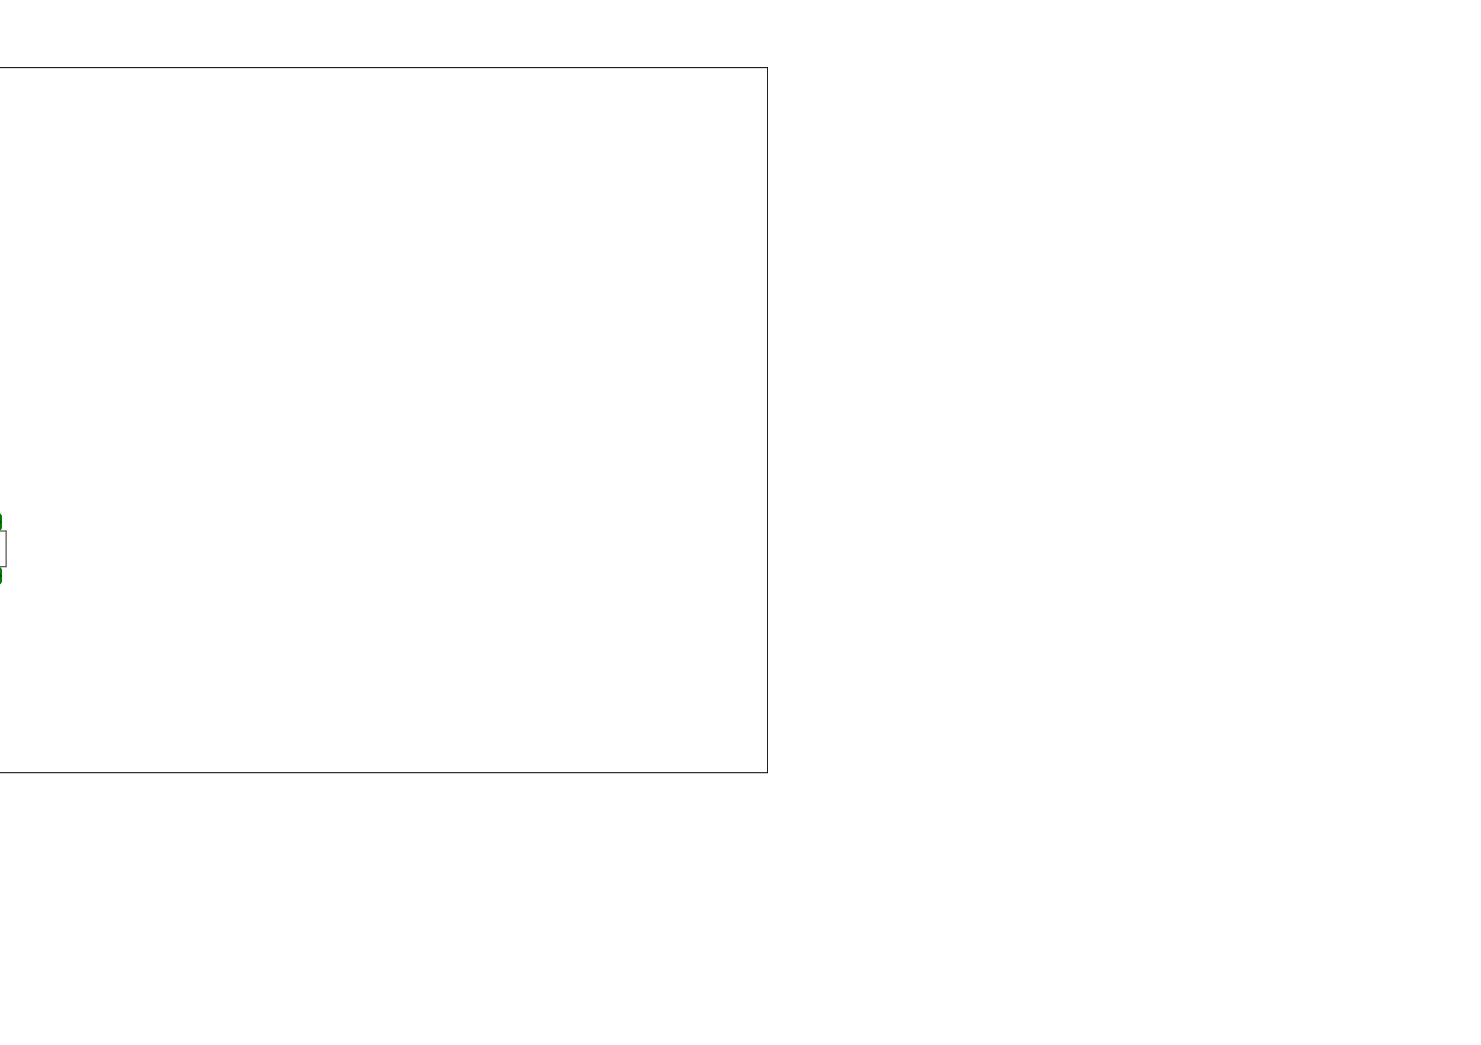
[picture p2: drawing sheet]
<svg xmlns="http://www.w3.org/2000/svg" width="210mm" height="148mm" viewBox="0 0 210 148" stroke-linecap="round" stroke-linejoin="round" font-family="sans-serif">
<g fill="#fff" stroke="#000" stroke-width=".14">
<path d="M-.1 81.2l.1 .4-.1 .4z" fill-rule="evenodd"/>
<path d="M-.1 73.6l.1 .4-.1 .4z" fill-rule="evenodd"/>
<path d="M-.1 81.2l.1 .4-.1 .4z" fill-rule="evenodd"/>
<path d="M-.1 73.6l.1 .4-.1 .4z" fill-rule="evenodd"/>
</g>
<path d="M0 75.3h.9v5h-.9" fill="none" stroke="#505050" stroke-width=".17"/>
<path d="M-.1 9.6h108.9v100h-108.8" fill="none" stroke="#000" stroke-width=".14"/>
</svg>
